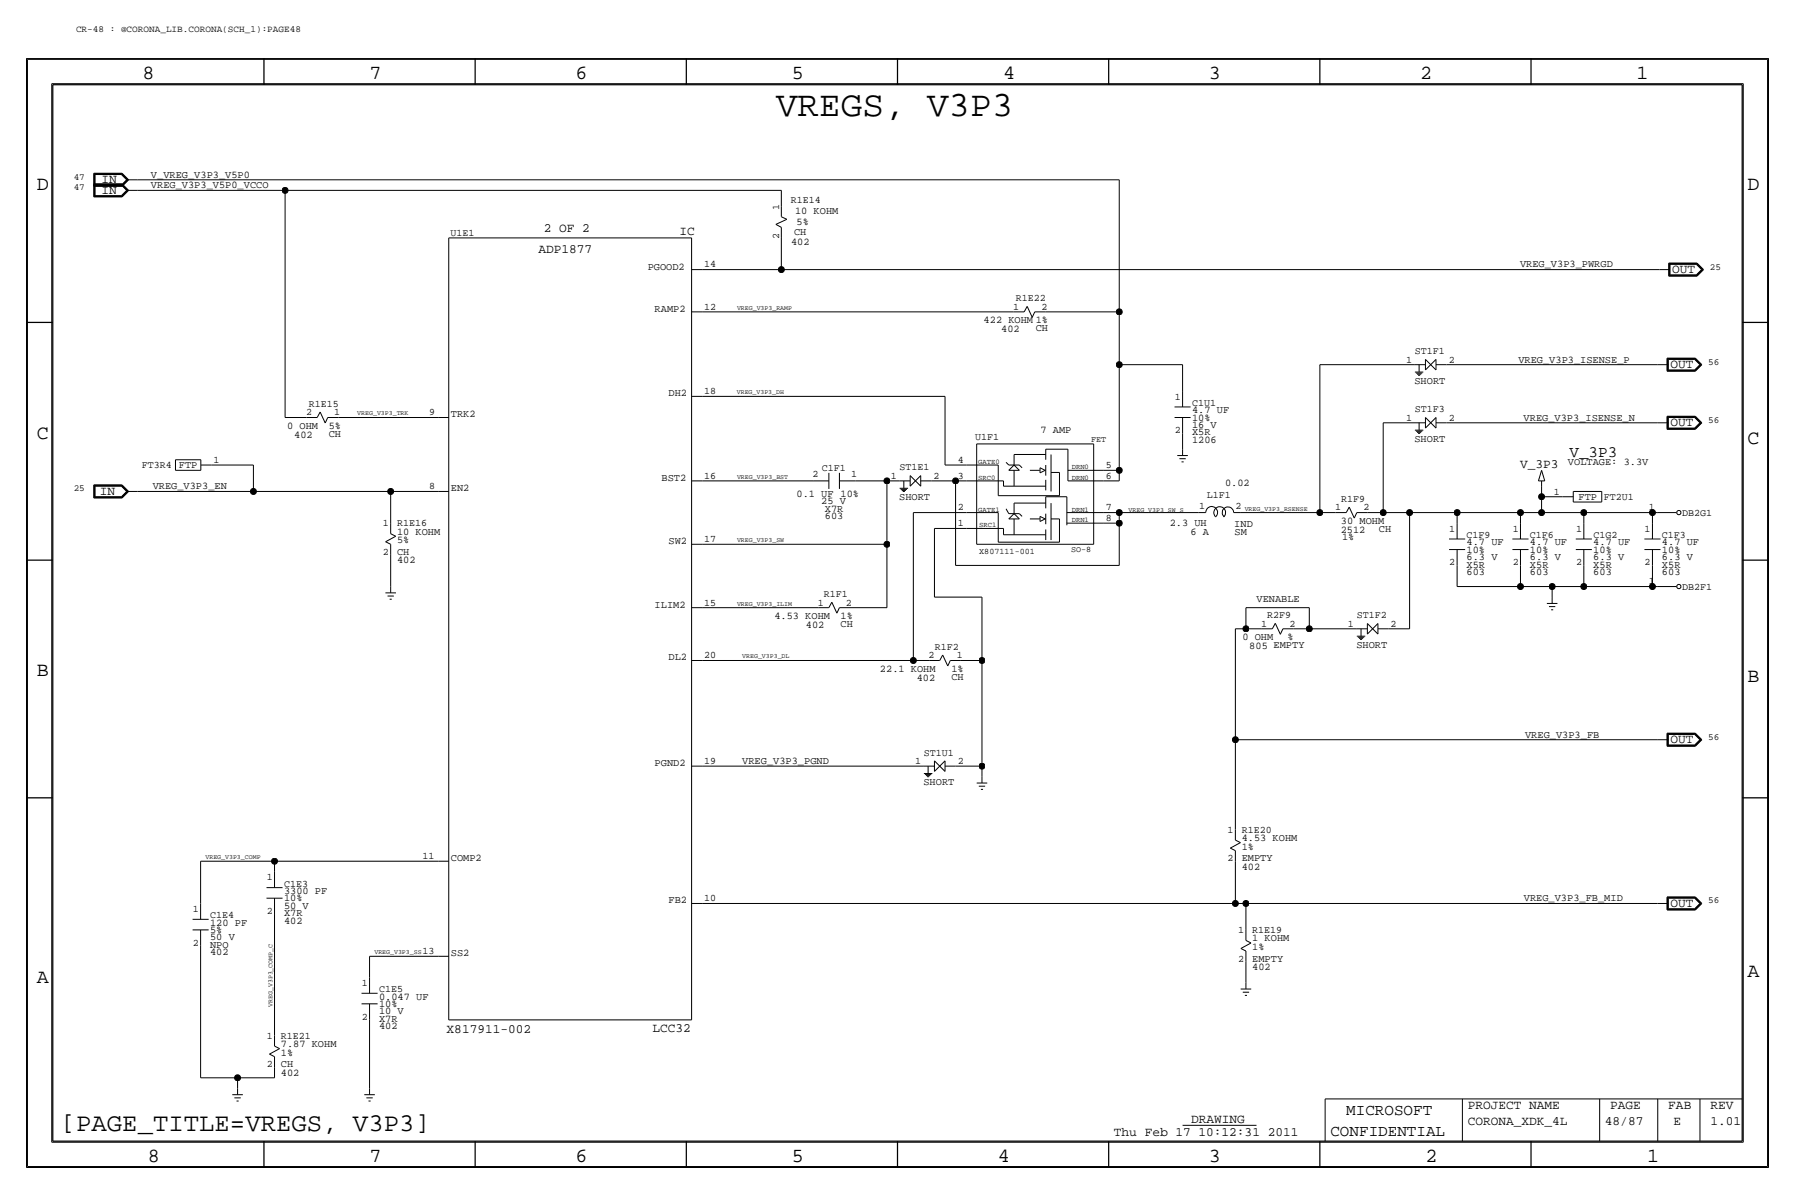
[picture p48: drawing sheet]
<svg xmlns="http://www.w3.org/2000/svg" width="432mm" height="287mm" viewBox="0 0 432 287" stroke-linecap="round" stroke-linejoin="round" font-family="sans-serif">
<defs><g id="words">
<text font-size="8.6" x="186.7" y="28">VREGS, V3P3</text>
<text font-size="6.2" x="14.6" y="272">[PAGE_TITLE=VREGS, V3P3]</text>
<g font-size="4.8">
<text x="34.3" y="19.1">8</text>
<text x="88.9" y="19.1">7</text>
<text x="138.4" y="19.1">6</text>
<text x="190.5" y="19.1">5</text>
<text x="241.3" y="19.1">4</text>
<text x="290.8" y="19.1">3</text>
<text x="341.6" y="19.1">2</text>
<text x="393.7" y="19.1">1</text>
<text x="8.9" y="45.8">D</text>
<text x="420.4" y="45.8">D</text>
<text x="8.9" y="105.5">C</text>
<text x="420.4" y="106.7">C</text>
<text x="8.9" y="162.6">B</text>
<text x="420.4" y="163.9">B</text>
<text x="8.9" y="236.3">A</text>
<text x="420.4" y="235">A</text>
<text x="35.5" y="279.4">8</text>
<text x="88.9" y="279.4">7</text>
<text x="138.4" y="279.4">6</text>
<text x="190.5" y="279.4">5</text>
<text x="240" y="279.4">4</text>
<text x="290.8" y="279.4">3</text>
<text x="342.9" y="279.4">2</text>
<text x="396.2" y="279.4">1</text>
</g>
<g font-size="3.8">
<text x="377.5" y="109.8">V_3P3</text>
<text x="323.9" y="268">MICROSOFT</text>
<text x="320" y="273.1">CONFIDENTIAL</text>
</g>
<g font-size="3.1">
<text x="24.4" y="46.5">IN</text>
<text x="24.4" y="44">IN</text>
<text x="130.8" y="55.7">2 OF 2</text>
<text x="163.4" y="56.6">IC</text>
<text x="129.5" y="60.8">ADP1877</text>
<text x="402.2" y="65.6">OUT</text>
<text x="401.8" y="88.4">OUT</text>
<text x="401.8" y="102.4">OUT</text>
<text x="365.7" y="112.4">V_3P3</text>
<text x="24" y="118.9">IN</text>
<text x="401.8" y="178.6">OUT</text>
<text x="401.8" y="218">OUT</text>
<text x="107.4" y="248.4">X817911-002</text>
<text x="157" y="248.2">LCC32</text>
<text x="353.1" y="266.8">PROJECT NAME</text>
<text x="387.3" y="266.8">PAGE</text>
<text x="401.3" y="266.8">FAB</text>
<text x="411.5" y="266.8">REV</text>
<text x="268" y="273.1">Thu Feb 17 10:12:31 2011</text>
<text x="286.5" y="270.1">DRAWING</text>
<text x="353.1" y="270.6">CORONA_XDK_4L</text>
<text x="386.1" y="270.6">48/87</text>
<text x="402.6" y="270.6">E</text>
<text x="411.5" y="270.6">1.01</text>
</g>
<g font-size="2.5">
<text x="36.3" y="45.3">VREG_V3P3_V5P0_VCCO</text>
<text x="36.3" y="42.7">V_VREG_V3P3_V5P0</text>
<text x="191.3" y="51.4">10 KOHM</text>
<text x="190.3" y="59">402</text>
<text x="191" y="56.5">CH</text>
<text x="191.6" y="54">5%</text>
<text x="155.8" y="64.8">PGOOD2</text>
<text x="365.7" y="64.3">VREG_V3P3_PWRGD</text>
<text x="157.5" y="75">RAMP2</text>
<text x="236.6" y="77.8">422 KOHM 1%</text>
<text x="240.8" y="79.8">402</text>
<text x="249.2" y="79.7">CH</text>
<text x="365.3" y="87.2">VREG_V3P3_ISENSE_P</text>
<text x="160.8" y="95.3">DH2</text>
<text x="340.3" y="92.3">SHORT</text>
<text x="108.5" y="100.4">TRK2</text>
<text x="286.8" y="101.1">10%</text>
<text x="286.8" y="99.4">4.7 UF</text>
<text x="366.5" y="101.1">VREG_V3P3_ISENSE_N</text>
<text x="69.1" y="103.2">0 OHM</text>
<text x="70.8" y="105.2">402</text>
<text x="79.1" y="103.2">5%</text>
<text x="79.1" y="105.1">CH</text>
<text x="250.3" y="104.2">7 AMP</text>
<text x="286.8" y="102.9">16 V</text>
<text x="286.8" y="106.5">1206</text>
<text x="286.8" y="104.7">X5R</text>
<text x="340.3" y="106.2">SHORT</text>
<text x="43" y="112.6">FTP</text>
<text x="377.2" y="111.8">VOLTAGE: 3.3V</text>
<text x="36.7" y="117.7">VREG_V3P3_EN</text>
<text x="108.5" y="118.2">EN2</text>
<text x="159.2" y="115.6">BST2</text>
<text x="191.6" y="119.4">0.1 UF 10%</text>
<text x="294.7" y="116.9">0.02</text>
<text x="197.6" y="121.2">25 V</text>
<text x="198.4" y="124.8">603</text>
<text x="198.4" y="123">X7R</text>
<text x="216.3" y="120.2">SHORT</text>
<text x="379.7" y="120.2">FTP</text>
<text x="95.5" y="128.6">10 KOHM</text>
<text x="95.5" y="130.6">5%</text>
<text x="160.8" y="130.9">SW2</text>
<text x="281.4" y="126.5">2.3 UH</text>
<text x="286.4" y="128.6">6 A</text>
<text x="296.9" y="126.6">IND</text>
<text x="297" y="128.6">SM</text>
<text x="322.5" y="128.1">2512</text>
<text x="322.6" y="126">30 MOHM</text>
<text x="322.8" y="129.8">1%</text>
<text x="331.7" y="128">CH</text>
<text x="352.8" y="131.1">4.7 UF</text>
<text x="368" y="131.1">4.7 UF</text>
<text x="383.3" y="131.1">4.7 UF</text>
<text x="399.8" y="131.1">4.7 UF</text>
<text x="95.5" y="133.4">CH</text>
<text x="95.5" y="135.4">402</text>
<text x="352.8" y="136.4">X5R</text>
<text x="352.8" y="134.7">6.3 V</text>
<text x="352.8" y="132.9">10%</text>
<text x="368" y="132.9">10%</text>
<text x="368" y="136.5">X5R</text>
<text x="368" y="134.7">6.3 V</text>
<text x="383.3" y="132.9">10%</text>
<text x="383.3" y="136.5">X5R</text>
<text x="383.3" y="134.7">6.3 V</text>
<text x="399.8" y="132.9">10%</text>
<text x="399.8" y="136.5">X5R</text>
<text x="399.8" y="134.7">6.3 V</text>
<text x="352.8" y="138.2">603</text>
<text x="368" y="138.2">603</text>
<text x="383.3" y="138.2">603</text>
<text x="399.8" y="138.2">603</text>
<text x="157.5" y="146.1">ILIM2</text>
<text x="186.3" y="148.9">4.53 KOHM</text>
<text x="202.2" y="148.9">1%</text>
<text x="302.3" y="144.8">VENABLE</text>
<text x="193.9" y="150.9">402</text>
<text x="202.2" y="150.8">CH</text>
<text x="298.9" y="154">0 OHM</text>
<text x="309.7" y="154">%</text>
<text x="326.3" y="155.8">SHORT</text>
<text x="160.8" y="158.8">DL2</text>
<text x="211.7" y="161.6">22.1 KOHM</text>
<text x="228.9" y="161.6">1%</text>
<text x="300.5" y="156">805 EMPTY</text>
<text x="220.5" y="163.6">402</text>
<text x="228.9" y="163.5">CH</text>
<text x="366.9" y="177.3">VREG_V3P3_FB</text>
<text x="157.5" y="184.2">PGND2</text>
<text x="178.6" y="183.7">VREG_V3P3_PGND</text>
<text x="222.1" y="188.8">SHORT</text>
<text x="298.7" y="202.2">4.53 KOHM</text>
<text x="108.5" y="207.1">COMP2</text>
<text x="298.7" y="204.3">1%</text>
<text x="298.7" y="207.1">EMPTY</text>
<text x="298.7" y="209.1">402</text>
<text x="68.3" y="214.9">3300 PF</text>
<text x="68.3" y="218.5">50 V</text>
<text x="68.3" y="220.3">X7R</text>
<text x="68.3" y="216.7">10%</text>
<text x="160.8" y="217.2">FB2</text>
<text x="366.6" y="216.7">VREG_V3P3_FB_MID</text>
<text x="50.5" y="224.3">5%</text>
<text x="50.5" y="222.6">120 PF</text>
<text x="50.5" y="227.9">NPO</text>
<text x="50.5" y="226.1">50 V</text>
<text x="68.3" y="222.1">402</text>
<text x="301.2" y="226.4">1 KOHM</text>
<text x="50.5" y="229.7">402</text>
<text x="108.5" y="229.9">SS2</text>
<text x="301.2" y="228.4">1%</text>
<text x="301.2" y="231.2">EMPTY</text>
<text x="301.2" y="233.2">402</text>
<text x="91.2" y="245.7">X7R</text>
<text x="91.2" y="242.1">10%</text>
<text x="91.2" y="243.9">10 V</text>
<text x="91.2" y="240.3">0.047 UF</text>
<text x="67.6" y="251.8">7.87 KOHM</text>
<text x="91.2" y="247.4">402</text>
<text x="67.6" y="253.8">1%</text>
<text x="67.6" y="256.6">CH</text>
<text x="67.6" y="258.6">402</text>
</g>
<g font-size="2.4">
<text x="187.5" y="50.5" transform="rotate(-90 187.5 50.5)">1</text>
<text x="190.3" y="48.8">R1E14</text>
<text x="108.4" y="56.8">U1E1</text>
<text x="187.5" y="57.4" transform="rotate(-90 187.5 57.4)">2</text>
<text x="169.4" y="64.3">14</text>
<text x="169.4" y="74.5">12</text>
<text x="243.7" y="74.5">1</text>
<text x="244.4" y="72.4">R1E22</text>
<text x="250.5" y="74.5">2</text>
<text x="338.2" y="87.2">1</text>
<text x="340.4" y="85.1">ST1F1</text>
<text x="348.5" y="87.2">2</text>
<text x="169.4" y="94.8">18</text>
<text x="73.6" y="99.9">2</text>
<text x="74.3" y="97.8">R1E15</text>
<text x="80.4" y="99.9">1</text>
<text x="103.3" y="99.9">9</text>
<text x="282.6" y="96.1">1</text>
<text x="286.8" y="97.6">C1U1</text>
<text x="338.2" y="101.1">1</text>
<text x="340.4" y="99.1">ST1F3</text>
<text x="348.5" y="101.1">2</text>
<text x="234.6" y="105.7">U1F1</text>
<text x="282.6" y="104.2">2</text>
<text x="34.1" y="112.6">FT3R4</text>
<text x="51.4" y="111.3">1</text>
<text x="197.7" y="113.3">C1F1</text>
<text x="216.4" y="113.1">ST1E1</text>
<text x="230.4" y="111.3">4</text>
<text x="266" y="112.6">5</text>
<text x="103.3" y="117.7">8</text>
<text x="169.4" y="115.1">16</text>
<text x="195.5" y="114.6">2</text>
<text x="204.7" y="114.6">1</text>
<text x="214.3" y="115.1">1</text>
<text x="224.5" y="115.1">2</text>
<text x="230.4" y="115.1">3</text>
<text x="266" y="115.1">6</text>
<text x="290.3" y="119.8">L1F1</text>
<text x="373.8" y="118.9">1</text>
<text x="230.4" y="122.7">2</text>
<text x="266" y="125.3">8</text>
<text x="266" y="122.7">7</text>
<text x="288.5" y="122.5">1</text>
<text x="297.2" y="122.5">2</text>
<text x="321.2" y="122.7">1</text>
<text x="322.6" y="120.7">R1F9</text>
<text x="328" y="122.7">2</text>
<text x="385.8" y="120.2">FT2U1</text>
<text x="396.6" y="122.7">1</text>
<text x="404.6" y="124">DB2G1</text>
<text x="92.1" y="126.5">1</text>
<text x="95.5" y="126.5">R1E16</text>
<text x="169.4" y="130.4">17</text>
<text x="230.4" y="126.5">1</text>
<text x="348.6" y="127.8">1</text>
<text x="352.8" y="129.3">C1F9</text>
<text x="363.9" y="127.8">1</text>
<text x="368.1" y="129.3">C1F6</text>
<text x="379.1" y="127.8">1</text>
<text x="383.3" y="129.3">C1G2</text>
<text x="395.6" y="127.8">1</text>
<text x="399.8" y="129.3">C1F3</text>
<text x="92.1" y="133.4">2</text>
<text x="348.6" y="135.9">2</text>
<text x="363.9" y="135.9">2</text>
<text x="379.1" y="135.9">2</text>
<text x="395.6" y="135.9">2</text>
<text x="198.2" y="143.6">R1F1</text>
<text x="396.6" y="140.5">1</text>
<text x="404.6" y="141.8">DB2F1</text>
<text x="169.4" y="145.6">15</text>
<text x="196.7" y="145.6">1</text>
<text x="203.5" y="145.6">2</text>
<text x="304.9" y="148.6">R2F9</text>
<text x="326.4" y="148.6">ST1F2</text>
<text x="303.4" y="150.7">1</text>
<text x="310.2" y="150.7">2</text>
<text x="324.3" y="150.7">1</text>
<text x="334.5" y="150.7">2</text>
<text x="169.4" y="158.3">20</text>
<text x="223.4" y="158.3">2</text>
<text x="224.8" y="156.3">R1F2</text>
<text x="230.2" y="158.3">1</text>
<text x="169.4" y="183.7">19</text>
<text x="220.1" y="183.7">1</text>
<text x="222.3" y="181.7">ST1U1</text>
<text x="230.4" y="183.7">2</text>
<text x="295.3" y="200.2">1</text>
<text x="298.7" y="200.2">R1E20</text>
<text x="101.7" y="206.6">11</text>
<text x="295.3" y="207.1">2</text>
<text x="64.2" y="211.6">1</text>
<text x="68.3" y="213.2">C1E3</text>
<text x="46.4" y="219.3">1</text>
<text x="50.6" y="220.8">C1E4</text>
<text x="64.2" y="219.8">2</text>
<text x="169.4" y="216.7">10</text>
<text x="46.4" y="227.4">2</text>
<text x="297.8" y="224.3">1</text>
<text x="301.3" y="224.3">R1E19</text>
<text x="101.7" y="229.4">13</text>
<text x="297.8" y="231.2">2</text>
<text x="87" y="237">1</text>
<text x="91.2" y="238.6">C1E5</text>
<text x="87" y="245.2">2</text>
<text x="64.2" y="249.7">1</text>
<text x="67.6" y="249.7">R1E21</text>
<text x="64.2" y="256.6">2</text>
</g>
<g font-size="2.3">
<text x="18.3" y="7.7">CR-48 : @CORONA_LIB.CORONA(SCH_1):PAGE48</text>
<text x="17.7" y="45.8">47</text>
<text x="17.7" y="43.2">47</text>
<text x="411.3" y="64.8">25</text>
<text x="410.9" y="87.7">56</text>
<text x="410.9" y="101.7">56</text>
<text x="17.7" y="118.2">25</text>
<text x="410.9" y="177.9">56</text>
<text x="410.9" y="217.2">56</text>
</g>
<g font-size="2">
<text x="262.5" y="106.2">FET</text>
<text x="235.6" y="133.1">X807111-001</text>
<text x="257.7" y="132.6">SO-8</text>
</g>
<g font-size="1.7">
<text x="235.3" y="111.6">GATE0</text>
<text x="257.8" y="112.8">DRN0</text>
<text x="235.3" y="115.4">SRC0</text>
<text x="257.8" y="115.4">DRN0</text>
<text x="235.3" y="123">GATE1</text>
<text x="257.8" y="123">DRN1</text>
<text x="257.8" y="125.5">DRN1</text>
<text x="235.6" y="126.8">SRC1</text>
</g>
<g font-size="1.6">
<text x="177.3" y="74.5">VREG_V3P3_RAMP</text>
<text x="177.2" y="94.8">VREG_V3P3_DH</text>
<text x="86" y="99.9">VREG_V3P3_TRK</text>
<text x="177.3" y="115.1">VREG_V3P3_BST</text>
<text x="271.5" y="123.1">VREG_V3P3_SW_S</text>
<text x="299.4" y="122.9">VREG_V3P3_RSENSE</text>
<text x="177.3" y="130.4">VREG_V3P3_SW</text>
<text x="177.3" y="145.6">VREG_V3P3_ILIM</text>
<text x="178.6" y="158.3">VREG_V3P3_DL</text>
<text x="49.4" y="206.6">VREG_V3P3_COMP</text>
<text x="90.1" y="229.4">VREG_V3P3_SS</text>
<text x="65.5" y="242.1" transform="rotate(-90 65.5 242.1)">VREG_V3P3_COMP_C</text>
</g>
</g></defs>
<!-- layer: Nets -->
<g fill="none" stroke="#000" stroke-width=".24">
<path d="M33 45.8h35.6zM33 43.2h236.2zM68.6 45.8h119.4zM68.6 45.8v54.6zM188 45.8v3.8zM188 57.2v7.6zM269.2 43.2v31.8zM168.9 75h74.9zM168.9 64.8h19.1zM188 64.8h211.2zM251.5 75h17.7zM269.2 75v12.7z"/>
<path d="M168.9 95.3h58.4zM227.3 95.3v16.5zM269.2 87.7h15.3zM269.2 87.7v25.4zM284.5 87.7v6.3zM317.5 87.7h22.9zM317.5 87.7v35.5zM348 87.7h50.8zM33 118.2h28zM50.9 111.8h10.1zM61 118.2h33zM61 111.8v6.4z"/>
<path d="M68.6 100.4h5.2zM81.4 100.4h24zM94 118.2v7.6zM94 118.2h11.4zM168.9 115.6h26.7zM205.7 115.6h7.7zM213.4 115.6v15.3zM213.4 115.6h3zM224 115.6h5.9zM227.3 111.8h5.2zM229.9 115.6v20.3zM229.9 115.6h2.6z"/>
<path d="M265.5 113.1h3.7zM265.5 115.6h3.7zM269.2 113.1v2.5zM284.5 104.2v3.8zM332.7 101.7v21.5zM332.7 101.7h7.7zM348 101.7h50.8zM370.8 116.9v2.5zM370.8 119.4v3.8zM370.8 119.4h5.1zM94 133.4v7.6zM168.9 130.9h44.5z"/>
<path d="M213.4 130.9v15.2zM219.7 123.2v35.6zM219.7 123.2h12.8zM224.8 127.1v16.5zM224.8 127.1h7.7zM229.9 135.9h39.3zM265.5 123.2h3.7zM265.5 125.8h3.7zM269.2 123.2h19.1zM269.2 123.2v2.6zM269.2 125.8v10.1zM298.5 123.2h19z"/>
<path d="M317.5 123.2h3.8zM328.9 123.2h3.8zM331.6 124.6h.1M332.7 123.2h6.4zM339.1 123.2h11.4zM339.1 123.2v28zM350.5 123.2h15.3zM350.5 123.2v2.6zM350.5 135.9v5.1zM365.8 123.2h5zM365.8 123.2v2.6zM365.8 135.9v5.1z"/>
<path d="M370.8 123.2h10.2zM381 123.2v2.6zM381 135.9v5.1zM381 123.2h16.5zM397.5 123.2h1.3zM397.5 123.2v2.6zM397.5 135.9v5.1zM168.9 158.8h50.8zM168.9 146.1h28zM204.5 146.1h8.9zM219.7 158.8h3.8zM224.8 143.6h11.4z"/>
<path d="M231.1 158.8h5.1zM236.2 158.8v25.4zM236.2 143.6v15.2zM297.2 151.2h2.5zM297.2 151.2v26.7zM299.7 146.1h15.3zM299.7 146.1v5.1zM299.7 151.2h3.8zM311.1 151.2h3.9zM315 151.2h11.4zM315 146.1v5.1zM334 151.2h5.1z"/>
<path d="M350.5 141h15.3zM365.8 141h7.6zM373.4 141h7.6zM373.4 141v2.6zM381 141h16.5zM397.5 141h1.3zM297.2 177.9h101.6zM297.2 177.9v21.5zM168.9 184.2h53.4zM229.9 184.2h6.3zM236.2 184.2v2.5zM48.3 207.1h17.7z"/>
<path d="M48.3 207.1v10.1zM66 207.1v2.5zM66 219.8v29.2zM66 207.1h39.4zM168.9 217.2h128.3zM297.2 217.2h2.5zM297.2 207.1v10.1zM299.7 217.2v6.4zM299.7 217.2h99.1zM48.3 227.4v31.7zM88.9 229.9v5.1zM88.9 229.9h16.5z"/>
<path d="M299.7 231.2v5.1zM48.3 259.1h8.9zM57.1 259.1h8.9zM57.1 259.1v2.6zM66 256.6v2.5zM88.9 245.2v16.5z"/>
</g>
<g fill="#000" stroke="#000" stroke-width=".24">
<circle cx="68.6" cy="45.8" r=".72"/>
<circle cx="188" cy="64.8" r=".72"/>
<circle cx="269.2" cy="75" r=".72"/>
<circle cx="269.2" cy="87.7" r=".72"/>
<circle cx="61" cy="118.2" r=".72"/>
<circle cx="94" cy="118.2" r=".72"/>
<circle cx="213.4" cy="115.6" r=".72"/>
<circle cx="229.9" cy="115.6" r=".72"/>
<circle cx="269.2" cy="113.1" r=".72"/>
<circle cx="370.8" cy="119.4" r=".72"/>
<circle cx="213.4" cy="130.9" r=".72"/>
<circle cx="269.2" cy="123.2" r=".72"/>
<circle cx="269.2" cy="125.8" r=".72"/>
<circle cx="317.5" cy="123.2" r=".72"/>
<circle cx="332.7" cy="123.2" r=".72"/>
<circle cx="339.1" cy="123.2" r=".72"/>
<circle cx="350.5" cy="123.2" r=".72"/>
<circle cx="365.8" cy="123.2" r=".72"/>
<circle cx="370.8" cy="123.2" r=".72"/>
<circle cx="381" cy="123.2" r=".72"/>
<circle cx="397.5" cy="123.2" r=".72"/>
<circle cx="219.7" cy="158.8" r=".72"/>
<circle cx="236.2" cy="158.8" r=".72"/>
<circle cx="299.7" cy="151.2" r=".72"/>
<circle cx="315" cy="151.2" r=".72"/>
<circle cx="365.8" cy="141" r=".72"/>
<circle cx="373.4" cy="141" r=".72"/>
<circle cx="381" cy="141" r=".72"/>
<circle cx="397.5" cy="141" r=".72"/>
<circle cx="297.2" cy="177.9" r=".72"/>
<circle cx="236.2" cy="184.2" r=".72"/>
<circle cx="66" cy="207.1" r=".72"/>
<circle cx="297.2" cy="217.2" r=".72"/>
<circle cx="299.7" cy="217.2" r=".72"/>
<circle cx="57.1" cy="259.1" r=".72"/>
</g>
<!-- layer: Components -->
<g fill="none" stroke="#000" stroke-width=".24">
<path d="M22.6 44.2h6.8zM22.6 41.7h6.8zM22.6 44.2v3.1zM22.6 47.3h6.8zM22.6 41.7v3.1zM22.6 44.8h6.8zM22.7 44.3h6.6zM22.7 41.8h6.6zM22.7 44.3v2.9zM22.7 47.2h6.6zM22.7 41.8v2.9zM22.7 44.7h6.6z"/>
<path d="M22.8 44.4v2.7zM22.8 47.1h6.5zM22.8 41.9v2.7zM22.8 44.6h6.5zM22.8 44.4h6.5zM22.8 41.9h6.5zM22.9 44.5v2.5zM22.9 47h6.3zM22.9 42v2.5zM22.9 44.5h6.3zM22.9 42h6.3zM29.2 44.5l1.3 1.3z"/>
<path d="M29.2 42l1.3 1.2zM29.2 47l1.3-1.2zM29.2 44.5l1.3-1.3zM29.3 47.1l1.3-1.3zM29.3 44.6l1.3-1.4zM29.3 44.4l1.3 1.4zM29.3 41.9l1.3 1.3zM29.3 47.2l1.5-1.4zM29.3 44.7l1.5-1.5zM29.3 44.3l1.5 1.5zM29.3 41.8l1.5 1.4zM29.4 47.3l1.5-1.5z"/>
<path d="M29.4 44.8l1.5-1.6zM29.4 44.2l1.5 1.6zM29.4 41.7l1.5 1.5zM30.5 45.8h2.5zM30.5 43.2h2.5zM107.9 57.2v188zM107.9 57.2h58.5zM166.4 57.2v188zM186.6 53.9l1.4 .8zM186.6 53.9l2.7-1.2zM188 54.7v2.5zM188 49.6v2.5z"/>
<path d="M188 52.1l1.3 .6zM166.4 75h2.5zM166.4 64.8h2.5zM243.8 75h2.6zM247.1 73.7l1.2 2.6zM247.1 73.7l-.7 1.3zM248.9 75h2.6zM248.9 75l-.6 1.3zM399.2 64.8h2.5zM401.4 63.2h6.8zM401.4 66.4h6.8zM401.4 63.2v3.2z"/>
<path d="M401.5 63.3v3zM401.5 66.3h6.7zM401.5 63.3h6.7zM401.6 63.4v2.8zM401.6 66.2h6.5zM401.6 63.4h6.5zM401.7 63.6h6.4zM401.7 63.6v2.5zM401.7 66.1h6.4zM408.1 66.1l1.2-1.3zM408.1 63.6l1.2 1.2zM408.1 66.2l1.4-1.4z"/>
<path d="M408.1 63.4l1.4 1.4zM408.2 63.3l1.5 1.5zM408.2 66.3l1.5-1.5zM408.2 63.2l1.6 1.6zM408.2 66.4l1.6-1.6zM77 99.1l-.7 1.3zM77 99.1l1.2 2.6zM166.4 95.3h2.5zM282.5 97.8h3.9zM284.5 94v3.8zM340.4 87.7h2.5zM340.4 89.5h2z"/>
<path d="M340.6 89.7h1.5zM340.9 90h1zM341.1 90.2h.5zM341.4 87.7v1.8zM342.9 89l2.5-2.6zM342.9 86.4v2.6zM342.9 86.4l2.5 2.6zM345.4 86.4v2.6zM345.4 87.7h2.6zM398.8 87.7h2.5zM401 89.3h6.8zM401 86.1v3.2z"/>
<path d="M401 86.1h6.8zM401.1 86.2v3zM401.1 89.2h6.7zM401.1 86.2h6.7zM401.2 86.3v2.8zM401.2 89.1h6.5zM401.2 86.3h6.5zM401.3 86.4h6.4zM401.3 86.4v2.6zM401.3 89h6.4zM407.7 86.4l1.2 1.3zM407.7 89l1.2-1.3z"/>
<path d="M407.7 86.3l1.4 1.4zM407.7 89.1l1.4-1.4zM407.8 86.2l1.4 1.5zM407.8 89.2l1.4-1.5zM407.8 86.1l1.6 1.6zM407.8 89.3l1.6-1.6zM22.6 116.6h6.8zM22.6 116.6v3.1zM22.6 119.7h6.8zM22.7 116.7h6.6zM22.7 116.7v2.9zM22.7 119.6h6.6z"/>
<path d="M22.8 116.8v2.7zM22.8 119.5h6.5zM22.8 116.8h6.5zM22.9 116.9v2.5zM22.9 119.4h6.3zM22.9 116.9h6.3zM29.2 116.9l1.3 1.3zM29.2 119.4l1.3-1.2zM29.3 119.5l1.3-1.3zM29.3 116.8l1.3 1.4zM29.3 116.7l1.5 1.5zM29.4 119.7l1.5-1.5z"/>
<path d="M29.4 116.6l1.5 1.6zM30.5 118.2h2.5zM30.8 118.2l-1.5 1.4zM42.2 113.1h6.1zM42.2 110.5v2.6zM42.2 110.5h6.1zM48.3 111.8h2.6zM48.3 110.5v2.6zM73.8 100.4h2.5zM78.8 100.4l-.6 1.3zM78.8 100.4h2.6zM105.4 118.2h2.6z"/>
<path d="M105.4 100.4h2.6zM166.4 115.6h2.5zM195.6 115.6h3.8zM199.4 113.7v3.9zM201.9 115.6h3.8zM201.9 113.7v3.9zM216.4 115.6h2.5zM216.4 117.4h2zM216.7 117.7h1.5zM216.9 117.9h1zM217.2 118.2h.5zM217.4 115.6v1.8z"/>
<path d="M218.9 114.4l2.6 2.5zM218.9 116.9l2.6-2.5zM218.9 114.4v2.5zM221.5 114.4v2.5zM221.5 115.6h2.5zM232.5 111.8h7.6zM232.5 115.6h8.9zM234.9 106.7h28.2zM234.9 106.7v24.2zM240.1 119.2h14.8zM240.1 111.8v7.4zM241.4 116.9h10.2z"/>
<path d="M241.4 115.6v1.3zM242 111.2l.7 .6zM242.7 113.1l1.2-1.3zM242.7 111.8h2.5zM242.7 113.1h2.5zM243.9 113.1v3.8zM243.9 109.3h7.7zM243.9 111.8l1.3 1.3zM243.9 109.3v2.5zM245.2 111.8l.7 .7zM247.8 113.1h2.3zM250.2 112.5l1.2 .6z"/>
<path d="M250.2 112.5v1.2zM250.2 113.7l1.2-.6zM251.4 113.1h.2zM251.6 108h5.3zM251.6 119.4h5zM251.6 111.8v2.6zM251.6 119.4v2.8zM251.6 108v2.5zM251.6 115.4v2.5zM252.8 109.3v8.9zM252.8 113.6h2.1zM254.9 113.6v5.6z"/>
<path d="M256.6 119.4v6.9zM256.9 115.6h8.6zM256.9 113.1h8.6zM256.9 108v7.6zM263.1 106.7v24.2zM282.5 100.4h3.9zM283.2 109.5h2.5zM283.7 110.3h1.5zM284.2 111h.5zM284.5 100.4v3.8zM284.5 108v1.5zM340.4 101.7h2.5z"/>
<path d="M340.4 103.4h2zM340.6 103.7h1.5zM340.9 103.9h1zM341.1 104.2h.5zM341.4 101.7v1.7zM342.9 102.9l2.5-2.5zM342.9 100.4v2.5zM342.9 100.4l2.5 2.5zM345.4 100.4v2.5zM345.4 101.7h2.6zM370.1 115.6h1.5zM370.8 115.6v1.3z"/>
<path d="M370.8 113.1l.8 2.5zM370.8 113.1l-.7 2.5zM375.9 119.4h2.6zM378.5 118.2v2.5zM378.5 118.2h6.8zM385.3 118.2v2.5zM398.8 101.7h2.5zM401 103.2h6.8zM401 100.1v3.1zM401 100.1h6.8zM401.1 100.2v2.9zM401.1 103.1h6.7z"/>
<path d="M401.1 100.2h6.7zM401.2 100.3v2.7zM401.2 103h6.5zM401.2 100.3h6.5zM401.3 100.4h6.4zM401.3 100.4v2.5zM401.3 102.9h6.4zM407.7 100.4l1.2 1.3zM407.7 102.9l1.2-1.2zM407.7 100.3l1.4 1.4zM407.7 103l1.4-1.3zM407.8 100.2l1.4 1.5z"/>
<path d="M407.8 103.1l1.4-1.4zM407.8 100.1l1.6 1.6zM407.8 103.2l1.6-1.5zM92.8 130.3l2.4-1.4zM92.8 130.3l1.2 .6zM94 130.9v2.5zM94 125.8v2.5zM94 128.3l1.2 .6zM166.4 130.9h2.5zM232.5 123.2h7.6zM232.5 127.1h8.9zM234.9 130.9h28.2z"/>
<path d="M240.1 123.2v7.2zM240.1 130.4h14.8zM241.4 128.6h10.2zM241.4 127.1v1.5zM242 122.3l.7 1.2zM242.7 124.8h2.5zM242.7 124.8l1.2-1.3zM242.7 123.5h2.5zM243.9 124.8v3.8zM243.9 123.5l1.3 1.3zM243.9 121v2.5zM243.9 121h7.7z"/>
<path d="M245.2 123.5l.7 .7zM247.8 124.8h2.3zM250.2 124.2l1.2 .6zM250.2 124.2v1.2zM250.2 125.4l1.2-.6zM251.4 124.8h.2zM251.6 127.3v2.5zM251.6 123.5v2.5zM252.8 121v8.8zM252.8 124.8h2.1zM254.9 124.8v5.6zM256.6 123.2h8.9z"/>
<path d="M256.6 125.8h8.9zM288.3 123.2h1.8zM290.1 123.2a1.42 1.42 0 0 1 2-1.3 1.42 1.42 0 0 1 .3 2.4M292.4 124.3a1.42 1.42 0 0 1 0-2.1 1.42 1.42 0 0 1 2 0 1.42 1.42 0 0 1 0 2.1M296.8 123.2h1.7zM296.8 123.2a1.38 1.38 0 0 0-2-1.2 1.38 1.38 0 0 0-.3 2.3M321.3 123.2h2.5zM324.6 121.9l1.2 2.7zM324.6 121.9l-.8 1.3zM326.4 123.2l-.6 1.4zM326.4 123.2h2.5zM348.6 129.6h3.9z"/>
<path d="M348.6 132.1h3.9zM350.5 132.1v3.8zM350.5 125.8v3.8zM363.8 129.6h3.9zM363.8 132.1h3.9zM365.8 132.1v3.8zM365.8 125.8v3.8zM378.5 120.7h6.8zM379.1 129.6h3.8zM379.1 132.1h3.8zM381 132.1v3.8zM381 125.8v3.8z"/>
<path d="M395.6 129.6h3.8zM395.6 132.1h3.8zM397.5 132.1v3.8zM397.5 125.8v3.8zM398.7 123.2h4.6zM92.7 142.5h2.6zM93.2 143.3h1.5zM93.7 144.1h.5zM94 141v1.5zM166.4 158.8h2.5zM166.4 146.1h2.5zM196.9 146.1h2.5z"/>
<path d="M200.1 144.8l1.2 2.6zM200.1 144.8l-.7 1.3zM201.9 146.1h2.6zM201.9 146.1l-.6 1.3zM223.5 158.8h2.6zM226.8 157.5l1.2 2.6zM226.8 157.5l-.7 1.3zM228.6 158.8h2.5zM228.6 158.8l-.6 1.3zM303.5 151.2h2.6zM306.8 149.9l1.2 2.6zM306.8 149.9l-.7 1.3z"/>
<path d="M308.6 151.2h2.5zM308.6 151.2l-.6 1.3zM326.4 151.2h2.5zM326.4 153h2zM326.6 153.2h1.6zM326.9 153.5h1zM327.2 153.7h.5zM327.4 151.2v1.8zM328.9 149.9l2.6 2.6zM328.9 152.5l2.6-2.6zM328.9 149.9v2.6zM331.5 149.9v2.6z"/>
<path d="M331.5 151.2h2.5zM372.1 145.1h2.6zM372.6 145.8h1.5zM373.1 146.6h.5zM373.4 143.6v1.5zM398.7 141h4.6zM398.8 177.9h2.5zM401 179.4h6.8zM401 176.3v3.1zM401 176.3h6.8zM401.1 176.4v2.9zM401.1 179.3h6.7z"/>
<path d="M401.1 176.4h6.7zM401.2 176.5v2.7zM401.2 179.2h6.5zM401.2 176.5h6.5zM401.3 176.6h6.4zM401.3 176.6v2.5zM401.3 179.1h6.4zM407.7 176.6l1.2 1.3zM407.7 176.5l1.4 1.4zM407.7 179.2l1.4-1.3zM407.8 176.4l1.4 1.5zM407.8 179.3l1.4-1.4z"/>
<path d="M407.8 176.3l1.6 1.6zM407.8 179.4l1.6-1.5zM408.9 177.9l-1.2 1.2zM166.4 184.2h2.5zM222.2 184.2h2.6zM222.2 186h2.1zM222.5 186.2h1.5zM222.8 186.5h1zM223 186.7h.5zM223.3 184.2v1.8zM224.8 185.5l2.5-2.6zM224.8 182.9v2.6z"/>
<path d="M224.8 182.9l2.5 2.6zM227.3 184.2h2.6zM227.3 182.9v2.6zM234.9 188.3h2.6zM235.5 189h1.5zM236 189.8h.5zM236.2 186.7v1.6zM297.2 199.4v2.6zM48.3 217.2v3.8zM64.1 213.4h3.9zM64.1 216h3.9zM66 216v3.8z"/>
<path d="M66 209.6v3.8zM105.4 207.1h2.6zM166.4 217.2h2.5zM296 203.9l1.2 .6zM296 203.9l2.4-1.3zM297.2 204.5v2.6zM297.2 202l1.2 .6zM398.8 217.2h2.5zM401 218.8h6.8zM401 215.6v3.2zM401 215.6h6.8zM401.1 215.7v3z"/>
<path d="M401.1 218.7h6.7zM401.1 215.7h6.7zM401.2 215.8v2.8zM401.2 218.6h6.5zM401.2 215.8h6.5zM401.3 216h6.4zM401.3 216v2.5zM401.3 218.5h6.4zM407.7 216l1.2 1.2zM407.7 218.5l1.2-1.3zM407.7 215.8l1.4 1.4zM407.7 218.6l1.4-1.4z"/>
<path d="M407.8 215.7l1.4 1.5zM407.8 218.7l1.4-1.5zM407.8 215.6l1.6 1.6zM407.8 218.8l1.6-1.6zM46.3 221h3.9zM46.3 223.6h3.9zM48.3 223.6v3.8zM87 238.8h3.8zM88.9 235v3.8zM105.4 229.9h2.6zM298.4 237.8h2.6zM298.5 228l1.2 .7z"/>
<path d="M298.5 228l2.4-1.3zM299 238.6h1.5zM299.5 239.3h.5zM299.7 228.7v2.5zM299.7 223.6v2.5zM299.7 226.1l1.2 .6zM299.7 236.3v1.5zM64.8 253.4l1.2 .7zM64.8 253.4l2.5-1.3zM66 254.1v2.5zM66 249v2.5zM66 251.5l1.3 .6z"/>
<path d="M87 241.4h3.8zM88.9 241.4v3.8zM107.9 245.2h58.5zM55.9 263.2h2.5zM56.4 264h1.5zM56.9 264.7h.5zM57.1 261.7v1.5zM87.6 263.2h2.6zM88.1 264h1.6zM88.6 264.7h.6zM88.9 261.7v1.5zM284.5 270.6h17.8z"/>
<circle cx="403.9" cy="123.2" r=".51"/>
<circle cx="403.9" cy="141" r=".51"/>
</g>
<!-- layer: Page Border and Title Block -->
<g fill="none" stroke="#000" stroke-width=".3">
<path d="M6.3 14v266.7zM6.4 14h419zM63.5 14v6.4zM114.3 14v6.4zM165.1 14v6.4zM215.9 14v6.4zM266.7 14v6.4zM317.5 14v6.4zM368.3 14v6.4zM425.4 14v266.7zM12.7 20.4h406.4zM12.7 20.4v254z"/>
<path d="M419.1 20.4v254zM6.3 77.5h6.4zM419.1 77.5h6.3zM6.3 134.7h6.4zM419.1 134.7h6.3zM6.3 191.8h6.4zM419.1 191.8h6.3zM12.7 274.4h406.4zM63.5 274.4v6.3zM114.3 274.4v6.3zM165.1 274.4v6.3zM215.9 274.4v6.3z"/>
<path d="M266.7 274.4v6.3zM317.5 274.4v6.3zM368.3 274.4v6.3zM6.4 280.7h419z"/>
</g>
<g fill="none" stroke="#000" stroke-width=".24">
<path d="M6.6 14.3h418.6zM6.6 14.3v266.2zM425.2 14.3v266.2zM12.4 20.1v254.5zM12.4 20.1h407zM419.4 20.1v254.5zM12.4 274.6h407zM318.8 264.2v10.2zM318.8 264.2h100.3zM351.8 264.2v10.2zM384.8 264.2v10.2zM398.8 264.2v10.2z"/>
<path d="M408.9 264.2v10.2zM6.6 280.5h418.6z"/>
</g>
<use href="#words"/>
</svg>
